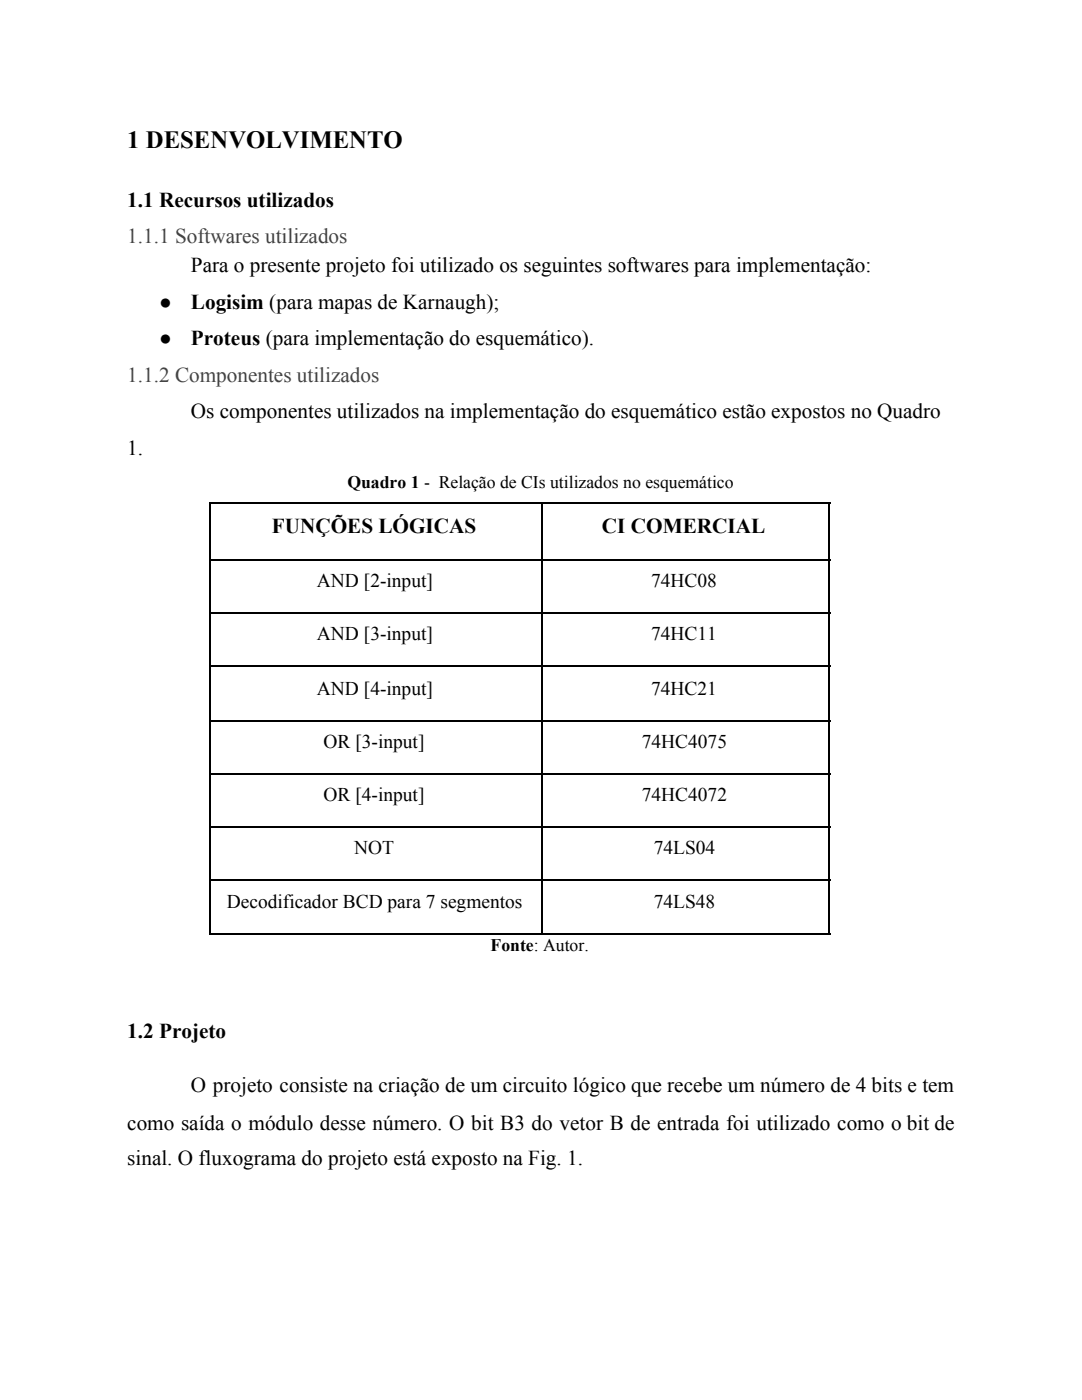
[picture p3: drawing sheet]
<svg xmlns="http://www.w3.org/2000/svg" width="216mm" height="279mm" viewBox="0 0 216 279" stroke-linecap="round" stroke-linejoin="round" font-family="sans-serif">
<defs><g id="words">
<text font-size="4.9" x="25.4" y="29.6">1 DESENVOLVIMENTO</text>
<g font-size="4.2">
<text x="25.4" y="41.3">1.1 Recursos utilizados</text>
<text x="38.1" y="54.2">Para o presente projeto foi utilizado os seguintes softwares para implementação:</text>
<text x="31.7" y="61.6">●</text>
<text x="38.1" y="61.6">Logisim (para mapas de Karnaugh);</text>
<text x="31.7" y="68.8">●</text>
<text x="38.1" y="68.8">Proteus (para implementação do esquemático).</text>
<text x="38.1" y="83.3">Os componentes utilizados na implementação do esquemático estão expostos no Quadro</text>
<text x="25.4" y="90.8">1.</text>
<text x="54.2" y="106.4">FUNÇÕES LÓGICAS</text>
<text x="120.1" y="106.4">CI COMERCIAL</text>
<text x="25.4" y="207.2">1.2 Projeto</text>
<text x="38.1" y="218">O projeto consiste na criação de um circuito lógico que recebe um número de 4 bits e tem</text>
<text x="25.4" y="225.4">como saída o módulo desse número. O bit B3 do vetor B de entrada foi utilizado como o bit de</text>
<text x="25.4" y="232.6">sinal. O fluxograma do projeto está exposto na Fig. 1.</text>
</g>
<g font-size="4.2" fill="#434343">
<text x="25.4" y="48.4">1.1.1 Softwares utilizados</text>
<text x="25.4" y="76.2">1.1.2 Componentes utilizados</text>
</g>
<g font-size="3.9">
<text x="63.2" y="117.2">AND [2-input]</text>
<text x="129.9" y="117.2">74HC08</text>
<text x="63.2" y="127.8">AND [3-input]</text>
<text x="129.9" y="127.8">74HC11</text>
<text x="63.2" y="138.6">AND [4-input]</text>
<text x="129.9" y="138.6">74HC21</text>
<text x="64.6" y="149.2">OR [3-input]</text>
<text x="128.1" y="149.2">74HC4075</text>
<text x="64.6" y="159.8">OR [4-input]</text>
<text x="128.1" y="159.8">74HC4072</text>
<text x="70.6" y="170.4">NOT</text>
<text x="130.4" y="170.4">74LS04</text>
<text x="45.2" y="181.2">Decodificador BCD para 7 segmentos</text>
<text x="130.4" y="181.2">74LS48</text>
</g>
<g font-size="3.5">
<text x="69.3" y="97.4">Quadro 1 - Relação de CIs utilizados no esquemático</text>
<text x="97.9" y="189.7">Fonte: Autor.</text>
</g>
</g></defs>
<path d="M41.8 111.8h123.8M41.8 100.4h123.8M41.9 100.3v86.2M108.1 100.3v86.2M165.5 100.3v86.2M41.8 133h123.8M41.8 122.4h123.8M41.8 154.4h123.8M41.8 143.8h123.8M41.8 175.6h123.8M41.8 165h123.8M41.8 186.4h123.8" fill="none" stroke="#000" stroke-width=".26"/>
<path d="M0 279.4h215.9z" fill="#fff"/>
<use href="#words"/>
</svg>
